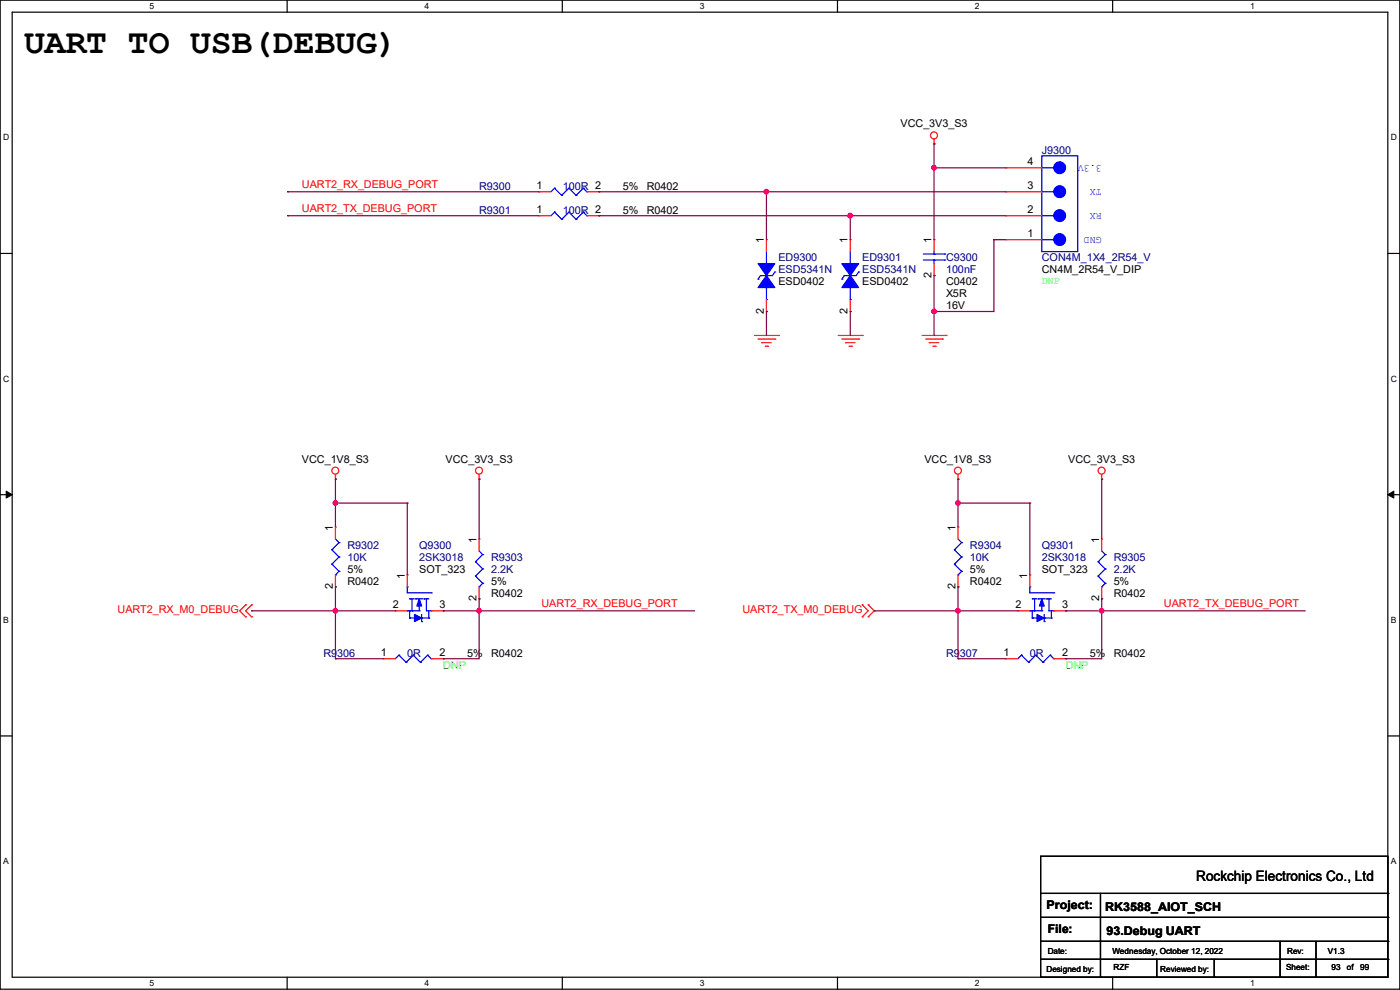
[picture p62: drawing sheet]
<svg xmlns="http://www.w3.org/2000/svg" width="297mm" height="210mm" viewBox="0 0 297 210" stroke-linecap="round" stroke-linejoin="round" font-family="sans-serif">
<defs><g id="words">
<text font-size="7.4" x="5.1" y="11.3">UART TO USB(DEBUG)</text>
<text font-size="3" x="253.8" y="186.9">Rockchip Electronics Co., Ltd</text>
<g font-size="2.5">
<text x="222" y="192.9">Project:</text>
<text x="222.3" y="198">File:</text>
<text x="234.5" y="193.2">RK3588_AIOT_SCH</text>
<text x="234.7" y="198.2">93.Debug UART</text>
</g>
<g font-size="2.3">
<text x="191.1" y="27">VCC_3V3_S3</text>
<text x="218" y="35.1">4</text>
<text x="113.8" y="40.1">1</text>
<text x="132.1" y="40.2">5%</text>
<text x="137.2" y="40.2">R0402</text>
<text x="218" y="40.1">3</text>
<text x="113.8" y="45.2">1</text>
<text x="132.1" y="45.3">5%</text>
<text x="137.2" y="45.3">R0402</text>
<text x="218" y="45.2">2</text>
<text x="162.1" y="51.6" transform="rotate(-90 162.1 51.6)">1</text>
<text x="179.8" y="51.6" transform="rotate(-90 179.8 51.6)">1</text>
<text x="197.6" y="51.6" transform="rotate(-90 197.6 51.6)">1</text>
<text x="218" y="50.3">1</text>
<text x="197.6" y="59" transform="rotate(-90 197.6 59)">2</text>
<text x="221" y="58">CN4M_2R54_V_DIP</text>
<text x="165.1" y="60.5">ESD0402</text>
<text x="182.9" y="60.5">ESD0402</text>
<text x="200.7" y="60.5">C0402</text>
<text x="200.7" y="63.1">X5R</text>
<text x="200.7" y="65.6">16V</text>
<text x="162.1" y="66.6" transform="rotate(-90 162.1 66.6)">2</text>
<text x="179.8" y="66.6" transform="rotate(-90 179.8 66.6)">2</text>
<text x="64.1" y="98.1">VCC_1V8_S3</text>
<text x="94.5" y="98.1">VCC_3V3_S3</text>
<text x="196.1" y="98.1">VCC_1V8_S3</text>
<text x="226.6" y="98.1">VCC_3V3_S3</text>
<text x="70.6" y="112.6" transform="rotate(-90 70.6 112.6)">1</text>
<text x="202.7" y="112.6" transform="rotate(-90 202.7 112.6)">1</text>
<text x="101.1" y="115.1" transform="rotate(-90 101.1 115.1)">1</text>
<text x="233.2" y="115.1" transform="rotate(-90 233.2 115.1)">1</text>
<text x="70.6" y="125" transform="rotate(-90 70.6 125)">2</text>
<text x="73.7" y="124">R0402</text>
<text x="73.7" y="121.5">5%</text>
<text x="85.9" y="122.7" transform="rotate(-90 85.9 122.7)">1</text>
<text x="88.9" y="121.5">SOT_323</text>
<text x="104.2" y="124">5%</text>
<text x="202.7" y="125" transform="rotate(-90 202.7 125)">2</text>
<text x="205.8" y="124">R0402</text>
<text x="205.8" y="121.5">5%</text>
<text x="217.9" y="122.7" transform="rotate(-90 217.9 122.7)">1</text>
<text x="221" y="121.5">SOT_323</text>
<text x="236.3" y="124">5%</text>
<text x="83.4" y="129">2</text>
<text x="93.3" y="129">3</text>
<text x="101.1" y="127.6" transform="rotate(-90 101.1 127.6)">2</text>
<text x="104.2" y="126.6">R0402</text>
<text x="215.4" y="129">2</text>
<text x="225.3" y="129">3</text>
<text x="233.2" y="127.6" transform="rotate(-90 233.2 127.6)">2</text>
<text x="236.3" y="126.6">R0402</text>
<text x="80.8" y="139.2">1</text>
<text x="93.3" y="139.2">2</text>
<text x="99.1" y="139.3">5%</text>
<text x="104.2" y="139.3">R0402</text>
<text x="212.9" y="139.2">1</text>
<text x="225.3" y="139.2">2</text>
<text x="231.2" y="139.3">5%</text>
<text x="236.3" y="139.3">R0402</text>
</g>
<g font-size="2.3" fill="#000080">
<text x="221" y="32.6">J9300</text>
<text x="101.6" y="40.2">R9300</text>
<text x="119.4" y="40.2">100R 2</text>
<text x="101.6" y="45.3">R9301</text>
<text x="119.4" y="45.3">100R 2</text>
<text x="165.1" y="55.5">ED9300</text>
<text x="165.1" y="58">ESD5341N</text>
<text x="182.9" y="55.5">ED9301</text>
<text x="182.9" y="58">ESD5341N</text>
<text x="200.7" y="55.5">C9300</text>
<text x="200.7" y="58">100nF</text>
<text x="221" y="55.5">CON4M_1X4_2R54_V</text>
<text x="73.7" y="116.4">R9302</text>
<text x="73.7" y="119">10K</text>
<text x="88.9" y="116.4">Q9300</text>
<text x="88.9" y="119">2SK3018</text>
<text x="104.2" y="119">R9303</text>
<text x="205.8" y="116.4">R9304</text>
<text x="205.8" y="119">10K</text>
<text x="221" y="116.4">Q9301</text>
<text x="221" y="119">2SK3018</text>
<text x="236.3" y="119">R9305</text>
<text x="104.2" y="121.5">2.2K</text>
<text x="236.3" y="121.5">2.2K</text>
<text x="68.6" y="139.3">R9306</text>
<text x="86.4" y="139.3">0R</text>
<text x="200.7" y="139.3">R9307</text>
<text x="218.5" y="139.3">0R</text>
</g>
<g font-size="2.3" fill="#00f">
<text x="233.7" y="35" transform="rotate(-180 233.7 35)">3.3V</text>
<text x="233.7" y="40" transform="rotate(-180 233.7 40)">TX</text>
<text x="233.7" y="45.1" transform="rotate(-180 233.7 45.1)">RX</text>
<text x="233.7" y="50.2" transform="rotate(-180 233.7 50.2)">GND</text>
</g>
<g font-size="2.3" fill="#f00">
<text x="64.1" y="40">UART2_RX_DEBUG_PORT</text>
<text x="64.1" y="45">UART2_TX_DEBUG_PORT</text>
<text x="24.9" y="130.1">UART2_RX_M0_DEBUG</text>
<text x="114.9" y="128.9">UART2_RX_DEBUG_PORT</text>
<text x="157.5" y="130.1">UART2_TX_M0_DEBUG</text>
<text x="246.9" y="128.9">UART2_TX_DEBUG_PORT</text>
</g>
<g font-size="2.3" fill="#0f0">
<text x="221" y="60.3">DNP</text>
<text x="94" y="141.8">DNP</text>
<text x="226.1" y="141.8">DNP</text>
</g>
<g font-size="1.8">
<text x="31.7" y="1.9">5</text>
<text x="90.1" y="1.9">4</text>
<text x="148.5" y="1.9">3</text>
<text x="206.8" y="1.9">2</text>
<text x="265.2" y="1.9">1</text>
<text x=".7" y="29.8">D</text>
<text x="295.1" y="29.8">D</text>
<text x=".7" y="80.9">C</text>
<text x="295.1" y="80.9">C</text>
<text x=".7" y="132.1">B</text>
<text x="295.1" y="132.1">B</text>
<text x=".7" y="183.3">A</text>
<text x="295.1" y="183.3">A</text>
<text x="222.3" y="202.3">Date:</text>
<text x="236" y="202.3">Wednesday, October 12, 2022</text>
<text x="273.1" y="202.3">Rev:</text>
<text x="281.7" y="202.3">V1.3</text>
<text x="31.7" y="209.2">5</text>
<text x="90.1" y="209.2">4</text>
<text x="148.5" y="209.2">3</text>
<text x="206.8" y="209.2">2</text>
<text x="222" y="206.1">Designed by:</text>
<text x="236.3" y="205.9">RZF</text>
<text x="246.2" y="206.1">Reviewed by:</text>
<text x="265.2" y="209.2">1</text>
<text x="272.8" y="205.9">Sheet:</text>
<text x="282.5" y="205.9">93</text>
<text x="285.7" y="205.9">of</text>
<text x="288.6" y="205.9">99</text>
</g>
</g></defs>
<path d="M0 0h297v209.8h-297zM2.6 2.6h291.8v204.7h-291.8z" fill="none" stroke="#000" stroke-width=".25"/>
<g fill="#fff">
<path d="M31.7 .3h1v2h-1z"/>
<path d="M31.7 207.6h1v1.9h-1z"/>
</g>
<path d="M60.9 0v2.6M60.9 207.3v2.5" fill="none" stroke="#000" stroke-width=".25"/>
<g fill="#fff">
<path d="M90.1 .3h1v2h-1z"/>
<path d="M90.1 207.6h1v1.9h-1z"/>
</g>
<path d="M119.3 0v2.6M119.3 207.3v2.5" fill="none" stroke="#000" stroke-width=".25"/>
<g fill="#fff">
<path d="M148.5 .3h.9v2h-.9z"/>
<path d="M148.5 207.6h.9v1.9h-.9z"/>
</g>
<path d="M177.7 0v2.6M177.7 207.3v2.5" fill="none" stroke="#000" stroke-width=".25"/>
<g fill="#fff">
<path d="M206.8 .3h1v2h-1z"/>
<path d="M206.8 207.6h1v1.9h-1z"/>
</g>
<path d="M236.1 0v2.6M236.1 207.3v2.5" fill="none" stroke="#000" stroke-width=".25"/>
<g fill="#fff">
<path d="M265.2 .3h1v2h-1z"/>
<path d="M265.2 207.6h1v1.9h-1z"/>
<path d="M.7 28.2h1.2v1.9h-1.2z"/>
<path d="M295.1 28.2h1.2v1.9h-1.2z"/>
<path d="M.7 79.3h1.2v2h-1.2z"/>
<path d="M295.1 79.3h1.2v2h-1.2z"/>
</g>
<path d="M0 53.8h2.6M294.4 53.8h2.6" fill="none" stroke="#000" stroke-width=".25"/>
<g fill="#fff">
<path d="M.7 130.5h1.2v2h-1.2z"/>
<path d="M295.1 130.5h1.1v2h-1.1z"/>
</g>
<path d="M0 104.9h2.6M294.4 104.9h2.6" fill="none" stroke="#000" stroke-width=".25"/>
<path d="M1.3 104.2l1.3 .7-1.3 .8zM294.4 104.9l1.3-.7v1.5z" fill="#000" stroke="#000" stroke-width=".21"/>
<g fill="#fff">
<path d="M.7 181.7h1.2v2h-1.2z"/>
<path d="M295.1 181.7h1.1v2h-1.1z"/>
</g>
<g fill="none" stroke="#000" stroke-width=".25">
<path d="M0 156.1h2.6M294.4 156.1h2.6M220.8 181.7h73.6v25.6h-73.6zM220.8 189.5h73.6M220.8 194.6h73.6M220.8 199.7h73.6M233.5 189.5v17.8M271.6 199.7v7.6M279.2 199.7v7.6M294.4 189.5h.1M294.4 194.6h.1M294.4 199.7h.1"/>
<path d="M220.8 203.5h73.6M233.5 207.3h.1M245.4 207.3h.1M245.4 203.5v3.8M257.6 207.3h.1M257.6 203.5v3.8M271.6 207.3h.1M279.2 207.3h.1M294.4 203.5h.1"/>
</g>
<g fill="none" stroke="#f00" stroke-width=".25">
<path d="M198.2 30.5h.1M198.2 29.5v1M213.4 35.6h.1M213.4 35.6h7.6M114.3 45.8h.1M114.3 40.7h.1M114.3 45.8h2.6M114.3 40.7h2.6M124.5 45.8h2.5M124.5 40.7h2.5M127 45.8h.1M127 40.7h.1"/>
<path d="M162.6 50.8h.1M162.6 50.8v2.6M180.4 50.8h.1M180.4 50.8v2.6M198.2 50.8h.1M198.2 58.5h.1M198.2 50.8v2.6M198.2 55.9v2.6M213.4 50.8h.1M213.4 45.8h.1M213.4 40.7h.1M213.4 45.8h7.6"/>
<path d="M213.4 50.8h7.6M213.4 40.7h7.6M160.1 71.2h5M160.8 71.9h3.6M161.6 72.7h.1M161.6 72.7h2M162.3 73.4h.6M162.6 66.1h.1M162.6 63.5v2.6M162.9 73.4h.1M164.4 71.9h.1M165.1 71.2h.1"/>
<path d="M177.8 71.2h5.1M178.6 71.9h3.6M179.4 72.7h.1M179.4 72.7h2M180.1 73.4h.5M180.4 66.1h.1M180.4 63.5v2.6M180.6 73.4h.1M182.2 71.9h.1M182.9 71.2h.1M195.6 71.2h5.1M196.4 71.9h3.5"/>
<path d="M197.1 72.7h.1M197.1 72.7h2.1M197.9 73.4h.5M198.4 73.4h.1M199.9 71.9h.1M200.7 71.2h.1M71.2 101.6h.1M71.2 111.8h.1M71.2 100.6v1M71.2 111.8v2.5M101.6 101.6h.1M101.6 114.3h.1"/>
<path d="M101.6 100.6v1M101.6 114.3v2.6M203.2 101.6h.1M203.2 111.8h.1M203.2 100.6v1M203.2 111.8v2.5M233.7 101.6h.1M233.7 114.3h.1M233.7 100.6v1M233.7 114.3v2.6M52.1 128.3h.1M52.1 130.9h.1"/>
<path d="M52.1 128.3l-1.3 1.3 1.3 1.3M53.4 128.3h.1M53.4 130.9h.1M53.4 128.3l-1.3 1.3 1.3 1.3M71.2 124.5h.1M71.2 122v2.5M81.3 139.7h.1M81.3 139.7h2.6M83.9 129.6h.1M83.9 129.6h2.5M86.4 122h.1M86.4 122v2.5"/>
<path d="M91.5 139.7h2.5M91.5 129.6h2.5M94 129.6h.1M94 139.7h.1M101.6 127h.1M101.6 124.5v2.5M182.9 128.3h.1M182.9 130.9h.1M182.9 128.3l1.3 1.3-1.3 1.3M184.2 130.9h.1M184.2 128.3h.1M184.2 128.3l1.3 1.3-1.3 1.3"/>
<path d="M203.2 124.5h.1M203.2 122v2.5M213.4 139.7h.1M213.4 139.7h2.5M215.9 129.6h.1M215.9 129.6h2.6M218.5 122h.1M218.5 122v2.5M223.6 139.7h2.5M223.6 129.6h2.5M226.1 139.7h.1M226.1 129.6h.1"/>
<path d="M233.7 127h.1M233.7 124.5v2.5"/>
<circle cx="198.1" cy="28.7" r=".74"/>
<circle cx="71.1" cy="99.8" r=".74"/>
<circle cx="101.6" cy="99.8" r=".74"/>
<circle cx="203.2" cy="99.8" r=".74"/>
<circle cx="233.7" cy="99.8" r=".74"/>
</g>
<g fill="none" stroke="#00f" stroke-width=".25">
<path d="M117.6 39.9h.1M117.6 39.9l-.7 .8M117.6 39.9l1.6 1.5M120.7 39.9h.1M120.7 39.9l-1.5 1.5M120.7 39.9l1.5 1.5M123.7 39.9h.1M123.7 39.9l-1.5 1.5M123.7 39.9l.8 .8M221 33.1h7.6v20.3h-7.6zM221 35.6h2.6M223.6 35.6h.1"/>
<path d="M117.6 45h.1M117.6 45l-.7 .8M117.6 45l1.6 1.5M119.2 46.5h.1M119.2 41.4h.1M120.7 45h.1M120.7 45l-1.5 1.5M120.7 45l1.5 1.5M122.2 46.5h.1M122.2 41.4h.1M123.7 45h.1M123.7 45l-1.5 1.5"/>
<path d="M123.7 45l.8 .8M124.5 45.8h.1M124.5 40.7h.1M160.8 59.2h.1M161.3 58.5h.1M161.3 58.5l-.5 .7M162.6 55.9h.1M162.6 53.4v2.5M164.4 57.7h.1M164.4 57.7l-.5 .8h-2.6M178.6 59.2h.1M179.1 58.5h.1"/>
<path d="M179.1 58.5l-.5 .7M180.4 55.9h.1M180.4 53.4v2.5M182.2 57.7h.1M182.2 57.7l-.5 .8h-2.6M195.9 55.2h4.5M195.9 53.9h4.5M198.2 53.9h.1M198.2 55.2h.1M198.2 53.4v.5M198.2 55.2v.7M200.4 55.2h.1"/>
<path d="M200.4 53.9h.1M221 40.7h2.6M221 45.8h2.6M221 50.8h2.6M223.6 40.7h.1M223.6 45.8h.1M223.6 50.8h.1M162.6 63.5h.1M162.6 61v2.5M180.4 63.5h.1M180.4 61v2.5M70.4 116.6h.1"/>
<path d="M70.4 119.7h.1M70.4 116.6l1.5 1.6M70.4 119.7l1.5 1.5M71.2 114.3l.7 .8M71.9 115.1h.1M71.9 118.2h.1M71.9 115.1l-1.5 1.5M71.9 118.2l-1.5 1.5M100.9 119.2h.1M100.9 119.2l1.5 1.5M101.6 116.9l.8 .7M102.4 117.6h.1"/>
<path d="M102.4 117.6l-1.5 1.6M202.5 116.6h.1M202.5 119.7h.1M202.5 116.6l1.5 1.6M202.5 119.7l1.5 1.5M203.2 114.3l.8 .8M204 115.1h.1M204 118.2h.1M204 115.1l-1.5 1.5M204 118.2l-1.5 1.5M233 119.2h.1M233 119.2l1.5 1.5"/>
<path d="M233.7 116.9l.8 .7M234.5 117.6h.1M234.5 117.6l-1.5 1.6M71.2 122h.1M71.9 121.2h.1M71.9 121.2l-.7 .8M84.6 139h.1M84.6 139l-.7 .7M84.6 139l1.5 1.5M86.4 129.6h.1M86.4 124.5h.1M86.4 129.6h2.5"/>
<path d="M86.4 124.5v1.3h5.1M86.9 127h.1M86.9 131.1h.1M86.9 129.6h.1M86.9 127h1M86.9 131.1h1M86.9 129.6v1.5M87.4 129.6h.1M87.4 127v2.6M87.7 139h.1M87.7 139l-1.6 1.5M87.7 139l1.5 1.5"/>
<path d="M88.2 127h.1M88.2 127h1.5M88.9 129.6h.1M88.9 127v2.6M89.5 131.1h.1M89.5 131.9h.1M89.5 131.1h1.5M89.5 130.3v1.6M90 127h.1M90 127h1M90.5 127h.1M90.5 127v2.6h1"/>
<path d="M90.7 139h.1M90.7 139l-1.5 1.5M90.7 139l.8 .7M91 131.1h.1M91 129.6v1.5M91.5 125.8h.1M91.5 129.6h.1M91.5 139.7h.1M100.9 122.2h.1M100.9 122.2l1.5 1.5M101.6 124.5h.1M102.4 120.7h.1"/>
<path d="M102.4 123.7h.1M102.4 120.7l-1.5 1.5M102.4 123.7l-.8 .8M203.2 122h.1M204 121.2h.1M204 121.2l-.8 .8M216.7 139h.1M216.7 139l-.8 .7M216.7 139l1.5 1.5M218.5 129.6h.1M218.5 124.5h.1M218.5 129.6h2.5"/>
<path d="M218.5 124.5v1.3h5.1M219 127h.1M219 131.1h.1M219 129.6h.1M219 127h1M219 131.1h1M219 129.6v1.5M219.5 129.6h.1M219.5 127v2.6M219.8 139h.1M219.8 139l-1.6 1.5M219.8 139l1.5 1.5"/>
<path d="M220.3 127h.1M220.3 127h1.5M221 129.6h.1M221 127v2.6M221.5 131.1h.1M221.5 131.9h.1M221.5 131.1h1.6M221.5 130.3v1.6M222 127h.1M222 127h1.1M222.5 127h.1M222.5 127v2.6h1.1"/>
<path d="M222.8 139h.1M222.8 139l-1.5 1.5M222.8 139l.8 .7M223.1 131.1h.1M223.1 129.6v1.5M223.6 139.7h.1M223.6 125.8h.1M223.6 129.6h.1M233 122.2h.1M233 122.2l1.5 1.5M233.7 124.5h.1M234.5 120.7h.1"/>
<path d="M234.5 123.7h.1M234.5 120.7l-1.5 1.5M234.5 123.7l-.8 .8M86.1 140.5h.1M89.2 140.5h.1M218.2 140.5h.1M221.3 140.5h.1"/>
</g>
<g fill="#00f" stroke="#00f" stroke-width=".25">
<path d="M88.9 127l.6 1.6h-1.1z"/>
<path d="M87.9 130.3l1.6 .8-1.6 .8z"/>
<path d="M221 127l.5 1.6h-1z"/>
<path d="M220 130.3l1.5 .8-1.5 .8z"/>
<path d="M160.8 55.9h3.6l-1.8 2.6z" fill-rule="evenodd"/>
<path d="M162.6 58.5l1.8 2.5h-3.6z" fill-rule="evenodd"/>
<path d="M178.6 55.9h3.6l-1.8 2.6z" fill-rule="evenodd"/>
<path d="M180.4 58.5l1.8 2.5h-3.6z" fill-rule="evenodd"/>
<circle cx="224.8" cy="35.6" r="1.25"/>
<circle cx="224.8" cy="40.7" r="1.25"/>
<circle cx="224.8" cy="45.7" r="1.25"/>
<circle cx="224.8" cy="50.8" r="1.25"/>
</g>
<g fill="none" stroke="#800040" stroke-width=".25">
<path d="M198.2 30.5h.1M198.2 35.6h.1M198.2 30.5v20.3M198.2 35.6h15.2M61 40.7h.1M61 45.8h.1M61 40.7h53.3M61 45.8h53.3M127 40.7h.1M127 45.8h.1M127 40.7h86.4M127 45.8h86.4"/>
<path d="M162.6 40.7h.1M162.6 40.7v10.1M180.4 45.8h.1M180.4 45.8v5M198.2 58.5h.1M198.2 58.5v12.7M210.9 50.8h.1M210.9 50.8h2.5M210.9 50.8v15.3h-12.7M162.6 66.1h.1M162.6 66.1v5.1M180.4 66.1h.1"/>
<path d="M180.4 66.1v5.1M198.2 66.1h.1M71.2 106.7h.1M71.2 101.6h.1M71.2 106.7h15.2M71.2 101.6v10.2M86.4 106.7h.1M86.4 106.7v15.3M101.6 101.6h.1M101.6 101.6v12.7M203.2 106.7h.1M203.2 101.6h.1"/>
<path d="M203.2 106.7h15.3M203.2 101.6v10.2M218.5 106.7h.1M218.5 106.7v15.3M233.7 101.6h.1M233.7 101.6v12.7M53.4 129.6h.1M53.4 129.6h30.5M71.2 124.5h.1M71.2 129.6h.1M71.2 139.7h.1M71.2 124.5v15.2"/>
<path d="M71.2 139.7h10.1M94 129.6h.1M94 139.7h.1M94 129.6h53.4M101.6 129.6h.1M101.6 127h.1M101.6 127v12.7h-7.6M185.5 129.6h.1M185.5 129.6h30.4M203.2 124.5h.1M203.2 129.6h.1M203.2 139.7h.1"/>
<path d="M203.2 139.7h10.2M203.2 124.5v15.2M226.1 129.6h.1M226.1 139.7h.1M226.1 129.6h50.8M233.7 129.6h.1M233.7 127h.1M233.7 127v12.7h-7.6"/>
</g>
<g fill="#f0f" stroke="#f0f" stroke-width=".25">
<circle cx="162.6" cy="40.7" r=".49"/>
<circle cx="180.4" cy="45.7" r=".49"/>
<circle cx="198.1" cy="66.1" r=".49"/>
<circle cx="198.1" cy="35.6" r=".49"/>
<circle cx="71.1" cy="129.6" r=".49"/>
<circle cx="71.1" cy="106.7" r=".49"/>
<circle cx="101.6" cy="129.6" r=".49"/>
<circle cx="203.2" cy="129.6" r=".49"/>
<circle cx="203.2" cy="106.7" r=".49"/>
<circle cx="233.7" cy="129.6" r=".49"/>
</g>
<use href="#words"/>
</svg>
